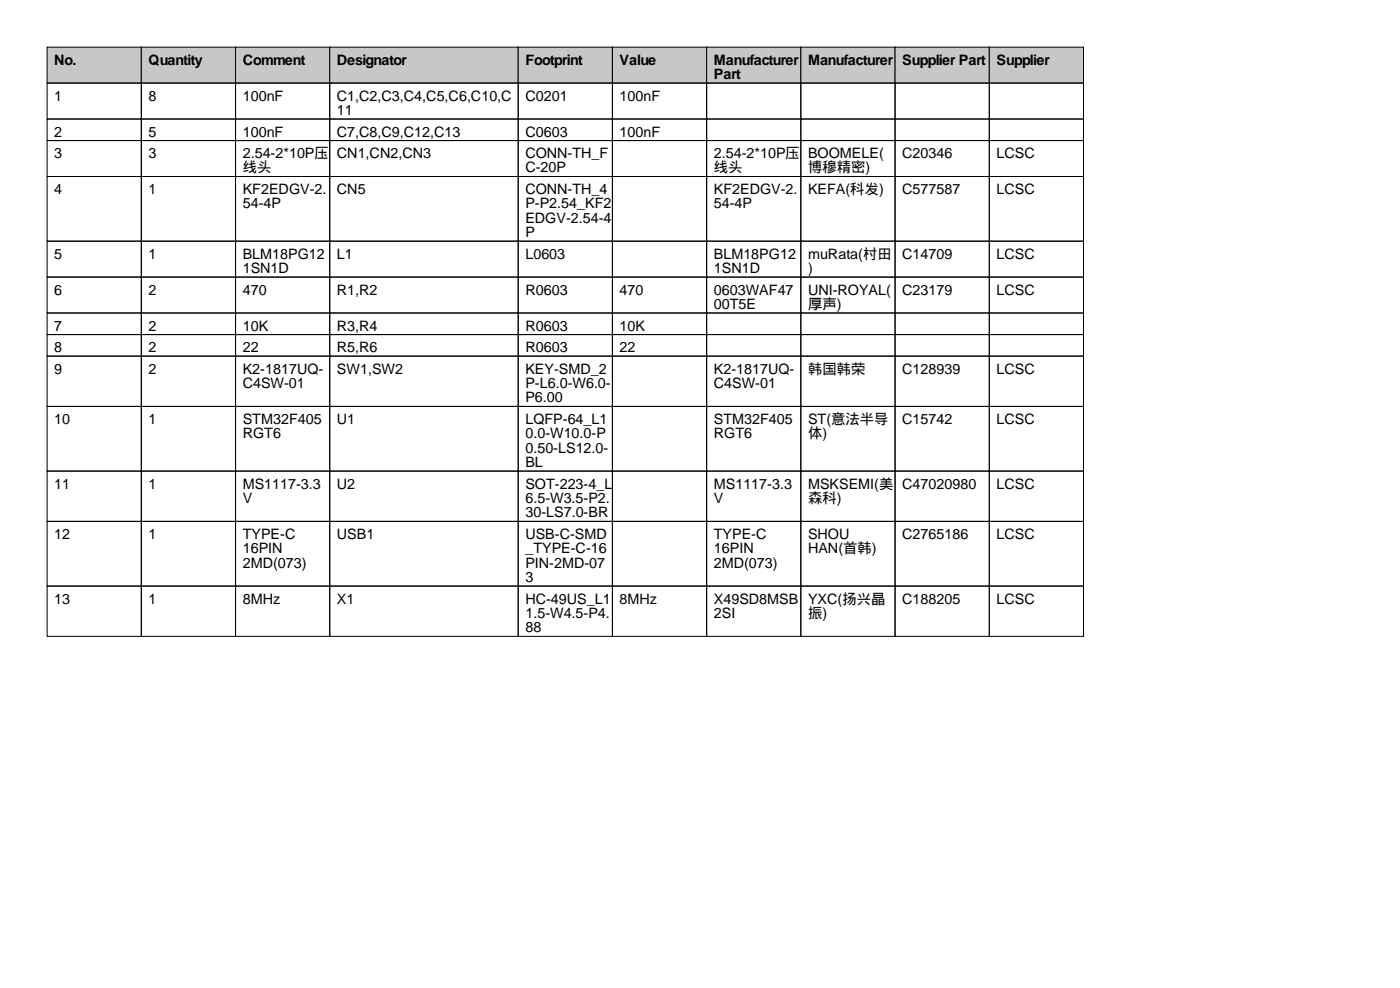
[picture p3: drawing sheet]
<svg xmlns="http://www.w3.org/2000/svg" width="297mm" height="210mm" viewBox="0 0 297 210" stroke-linecap="round" stroke-linejoin="round" font-family="sans-serif">
<defs><g id="words">
<g font-size="3">
<text x="11.5" y="13.7">No.</text>
<text x="31.5" y="13.7">Quantity</text>
<text x="51.5" y="13.7">Comment</text>
<text x="71.5" y="13.7">Designator</text>
<text x="111.5" y="13.7">Footprint</text>
<text x="131.5" y="13.7">Value</text>
<text x="151.5" y="13.7">Manufacturer</text>
<text x="151.5" y="16.8">Part</text>
<text x="171.5" y="13.7">Manufacturer</text>
<text x="191.5" y="13.7">Supplier Part</text>
<text x="211.5" y="13.7">Supplier</text>
<text x="11.5" y="21.3">1</text>
<text x="31.5" y="21.3">8</text>
<text x="51.5" y="21.3">100nF</text>
<text x="71.5" y="21.3">C1,C2,C3,C4,C5,C6,C10,C</text>
<text x="111.5" y="21.3">C0201</text>
<text x="131.5" y="21.3">100nF</text>
<text x="11.5" y="29">2</text>
<text x="31.5" y="29">5</text>
<text x="51.5" y="29">100nF</text>
<text x="71.5" y="24.4">11</text>
<text x="71.5" y="29">C7,C8,C9,C12,C13</text>
<text x="111.5" y="29">C0603</text>
<text x="131.5" y="29">100nF</text>
<text x="11.5" y="33.5">3</text>
<text x="31.5" y="33.5">3</text>
<text x="51.5" y="33.5">2.54-2*10P压</text>
<text x="71.5" y="33.5">CN1,CN2,CN3</text>
<text x="111.5" y="33.5">CONN-TH_F</text>
<text x="151.5" y="33.5">2.54-2*10P压</text>
<text x="171.5" y="33.5">BOOMELE(</text>
<text x="191.5" y="33.5">C20346</text>
<text x="211.5" y="33.5">LCSC</text>
<text x="11.5" y="41.2">4</text>
<text x="31.5" y="41.2">1</text>
<text x="51.5" y="36.6">线头</text>
<text x="51.5" y="41.2">KF2EDGV-2.</text>
<text x="71.5" y="41.2">CN5</text>
<text x="111.5" y="36.6">C-20P</text>
<text x="111.5" y="41.2">CONN-TH_4</text>
<text x="151.5" y="36.6">线头</text>
<text x="151.5" y="41.2">KF2EDGV-2.</text>
<text x="171.5" y="36.6">博穆精密)</text>
<text x="171.5" y="41.2">KEFA(科发)</text>
<text x="191.5" y="41.2">C577587</text>
<text x="211.5" y="41.2">LCSC</text>
<text x="51.5" y="44.2">54-4P</text>
<text x="111.5" y="44.2">P-P2.54_KF2</text>
<text x="111.5" y="47.2">EDGV-2.54-4</text>
<text x="151.5" y="44.2">54-4P</text>
<text x="111.5" y="50.3">P</text>
<text x="11.5" y="54.9">5</text>
<text x="31.5" y="54.9">1</text>
<text x="51.5" y="54.9">BLM18PG12</text>
<text x="51.5" y="57.9">1SN1D</text>
<text x="71.5" y="54.9">L1</text>
<text x="111.5" y="54.9">L0603</text>
<text x="151.5" y="54.9">BLM18PG12</text>
<text x="151.5" y="57.9">1SN1D</text>
<text x="171.5" y="54.9">muRata(村田</text>
<text x="171.5" y="57.9">)</text>
<text x="191.5" y="54.9">C14709</text>
<text x="211.5" y="54.9">LCSC</text>
<text x="11.5" y="62.5">6</text>
<text x="31.5" y="62.5">2</text>
<text x="51.5" y="62.5">470</text>
<text x="71.5" y="62.5">R1,R2</text>
<text x="111.5" y="62.5">R0603</text>
<text x="131.5" y="62.5">470</text>
<text x="151.5" y="62.5">0603WAF47</text>
<text x="151.5" y="65.5">00T5E</text>
<text x="171.5" y="62.5">UNI-ROYAL(</text>
<text x="171.5" y="65.5">厚声)</text>
<text x="191.5" y="62.5">C23179</text>
<text x="211.5" y="62.5">LCSC</text>
<text x="11.5" y="70.1">7</text>
<text x="31.5" y="70.1">2</text>
<text x="51.5" y="70.1">10K</text>
<text x="71.5" y="70.1">R3,R4</text>
<text x="111.5" y="70.1">R0603</text>
<text x="131.5" y="70.1">10K</text>
<text x="11.5" y="74.7">8</text>
<text x="31.5" y="74.7">2</text>
<text x="51.5" y="74.7">22</text>
<text x="71.5" y="74.7">R5,R6</text>
<text x="111.5" y="74.7">R0603</text>
<text x="131.5" y="74.7">22</text>
<text x="11.5" y="79.3">9</text>
<text x="31.5" y="79.3">2</text>
<text x="51.5" y="79.3">K2-1817UQ-</text>
<text x="51.5" y="82.3">C4SW-01</text>
<text x="71.5" y="79.3">SW1,SW2</text>
<text x="111.5" y="79.3">KEY-SMD_2</text>
<text x="111.5" y="82.3">P-L6.0-W6.0-</text>
<text x="151.5" y="79.3">K2-1817UQ-</text>
<text x="151.5" y="82.3">C4SW-01</text>
<text x="171.5" y="79.3">韩国韩荣</text>
<text x="191.5" y="79.3">C128939</text>
<text x="211.5" y="79.3">LCSC</text>
<text x="11.5" y="89.9">10</text>
<text x="31.5" y="89.9">1</text>
<text x="51.5" y="89.9">STM32F405</text>
<text x="71.5" y="89.9">U1</text>
<text x="111.5" y="85.3">P6.00</text>
<text x="111.5" y="89.9">LQFP-64_L1</text>
<text x="151.5" y="89.9">STM32F405</text>
<text x="171.5" y="89.9">ST(意法半导</text>
<text x="191.5" y="89.9">C15742</text>
<text x="211.5" y="89.9">LCSC</text>
<text x="51.5" y="93">RGT6</text>
<text x="111.5" y="93">0.0-W10.0-P</text>
<text x="151.5" y="93">RGT6</text>
<text x="171.5" y="93">体)</text>
<text x="111.5" y="96">0.50-LS12.0-</text>
<text x="111.5" y="99.1">BL</text>
<text x="11.5" y="103.6">11</text>
<text x="31.5" y="103.6">1</text>
<text x="51.5" y="103.6">MS1117-3.3</text>
<text x="51.5" y="106.7">V</text>
<text x="71.5" y="103.6">U2</text>
<text x="111.5" y="103.6">SOT-223-4_L</text>
<text x="111.5" y="106.7">6.5-W3.5-P2.</text>
<text x="151.5" y="103.6">MS1117-3.3</text>
<text x="151.5" y="106.7">V</text>
<text x="171.5" y="103.6">MSKSEMI(美</text>
<text x="171.5" y="106.7">森科)</text>
<text x="191.5" y="103.6">C47020980</text>
<text x="211.5" y="103.6">LCSC</text>
<text x="111.5" y="109.7">30-LS7.0-BR</text>
<text x="11.5" y="114.3">12</text>
<text x="31.5" y="114.3">1</text>
<text x="51.5" y="114.3">TYPE-C</text>
<text x="51.5" y="117.4">16PIN</text>
<text x="71.5" y="114.3">USB1</text>
<text x="111.5" y="114.3">USB-C-SMD</text>
<text x="111.5" y="117.4">_TYPE-C-16</text>
<text x="151.5" y="114.3">TYPE-C</text>
<text x="151.5" y="117.4">16PIN</text>
<text x="171.5" y="114.3">SHOU</text>
<text x="171.5" y="117.4">HAN(首韩)</text>
<text x="191.5" y="114.3">C2765186</text>
<text x="211.5" y="114.3">LCSC</text>
<text x="51.5" y="120.4">2MD(073)</text>
<text x="111.5" y="120.4">PIN-2MD-07</text>
<text x="111.5" y="123.4">3</text>
<text x="151.5" y="120.4">2MD(073)</text>
<text x="11.5" y="128">13</text>
<text x="31.5" y="128">1</text>
<text x="51.5" y="128">8MHz</text>
<text x="71.5" y="128">X1</text>
<text x="111.5" y="128">HC-49US_L1</text>
<text x="111.5" y="131.1">1.5-W4.5-P4.</text>
<text x="131.5" y="128">8MHz</text>
<text x="151.5" y="128">X49SD8MSB</text>
<text x="151.5" y="131.1">2SI</text>
<text x="171.5" y="128">YXC(扬兴晶</text>
<text x="171.5" y="131.1">振)</text>
<text x="191.5" y="128">C188205</text>
<text x="211.5" y="128">LCSC</text>
<text x="111.5" y="134.1">88</text>
</g>
</g></defs>
<g fill="#c7c7c7" stroke="#000" stroke-width=".21">
<path d="M10 10h20v7.6h-20z"/>
<path d="M30 10h20v7.6h-20z"/>
<path d="M50 10h20v7.6h-20z"/>
<path d="M70 10h40v7.6h-40z"/>
<path d="M110 10h20v7.6h-20z"/>
<path d="M130 10h20v7.6h-20z"/>
<path d="M150 10h20v7.6h-20z"/>
<path d="M170 10h20v7.6h-20z"/>
<path d="M190 10h20v7.6h-20z"/>
<path d="M210 10h20v7.6h-20z"/>
</g>
<g fill="none" stroke="#000" stroke-width=".21">
<path d="M10 17.6h20v7.6h-20zM30 17.6h20v7.6h-20zM50 17.6h20v7.6h-20zM70 17.6h40v7.6h-40zM110 17.6h20v7.6h-20zM130 17.6h20v7.6h-20zM150 17.6h20v7.6h-20zM170 17.6h20v7.6h-20zM190 17.6h20v7.6h-20zM210 17.6h20v7.6h-20zM10 25.2h20v4.6h-20zM10 29.8h20v7.6h-20z"/>
<path d="M10 37.4h20v13.7h-20zM30 25.2h20v4.6h-20zM30 29.8h20v7.6h-20zM30 37.4h20v13.7h-20zM50 25.2h20v4.6h-20zM50 29.8h20v7.6h-20zM50 37.4h20v13.7h-20zM70 25.2h40v4.6h-40zM70 29.8h40v7.6h-40zM70 37.4h40v13.7h-40zM110 25.2h20v4.6h-20zM110 29.8h20v7.6h-20z"/>
<path d="M110 37.4h20v13.7h-20zM130 25.2h20v4.6h-20zM130 29.8h20v7.6h-20zM130 37.4h20v13.7h-20zM150 25.2h20v4.6h-20zM150 29.8h20v7.6h-20zM150 37.4h20v13.7h-20zM170 25.2h20v4.6h-20zM170 29.8h20v7.6h-20zM170 37.4h20v13.7h-20zM190 25.2h20v4.6h-20zM190 29.8h20v7.6h-20z"/>
<path d="M190 37.4h20v13.7h-20zM210 25.2h20v4.6h-20zM210 29.8h20v7.6h-20zM210 37.4h20v13.7h-20zM10 51.1h20v7.7h-20zM10 58.8h20v7.6h-20zM30 51.1h20v7.7h-20zM30 58.8h20v7.6h-20zM50 51.1h20v7.7h-20zM50 58.8h20v7.6h-20zM70 51.1h40v7.7h-40zM70 58.8h40v7.6h-40z"/>
<path d="M110 51.1h20v7.7h-20zM110 58.8h20v7.6h-20zM130 51.1h20v7.7h-20zM130 58.8h20v7.6h-20zM150 51.1h20v7.7h-20zM150 58.8h20v7.6h-20zM170 51.1h20v7.7h-20zM170 58.8h20v7.6h-20zM190 51.1h20v7.7h-20zM190 58.8h20v7.6h-20zM210 51.1h20v7.7h-20zM210 58.8h20v7.6h-20z"/>
<path d="M10 66.4h20v4.6h-20zM10 71h20v4.5h-20zM10 75.5h20v10.7h-20zM30 66.4h20v4.6h-20zM30 71h20v4.5h-20zM30 75.5h20v10.7h-20zM50 66.4h20v4.6h-20zM50 71h20v4.5h-20zM50 75.5h20v10.7h-20zM70 66.4h40v4.6h-40zM70 71h40v4.5h-40zM70 75.5h40v10.7h-40z"/>
<path d="M110 66.4h20v4.6h-20zM110 71h20v4.5h-20zM110 75.5h20v10.7h-20zM130 66.4h20v4.6h-20zM130 71h20v4.5h-20zM130 75.5h20v10.7h-20zM150 66.4h20v4.6h-20zM150 71h20v4.5h-20zM150 75.5h20v10.7h-20zM170 66.4h20v4.6h-20zM170 71h20v4.5h-20zM170 75.5h20v10.7h-20z"/>
<path d="M190 66.4h20v4.6h-20zM190 71h20v4.5h-20zM190 75.5h20v10.7h-20zM210 66.4h20v4.6h-20zM210 71h20v4.5h-20zM210 75.5h20v10.7h-20zM10 86.2h20v13.7h-20zM10 99.9h20v10.7h-20zM30 86.2h20v13.7h-20zM30 99.9h20v10.7h-20zM50 86.2h20v13.7h-20zM50 99.9h20v10.7h-20z"/>
<path d="M70 86.2h40v13.7h-40zM70 99.9h40v10.7h-40zM110 86.2h20v13.7h-20zM110 99.9h20v10.7h-20zM130 86.2h20v13.7h-20zM130 99.9h20v10.7h-20zM150 86.2h20v13.7h-20zM150 99.9h20v10.7h-20zM170 86.2h20v13.7h-20zM170 99.9h20v10.7h-20zM190 86.2h20v13.7h-20zM190 99.9h20v10.7h-20z"/>
<path d="M210 86.2h20v13.7h-20zM210 99.9h20v10.7h-20zM10 110.6h20v13.7h-20zM30 110.6h20v13.7h-20zM50 110.6h20v13.7h-20zM70 110.6h40v13.7h-40zM110 110.6h20v13.7h-20zM130 110.6h20v13.7h-20zM150 110.6h20v13.7h-20zM170 110.6h20v13.7h-20zM190 110.6h20v13.7h-20zM210 110.6h20v13.7h-20z"/>
<path d="M10 124.3h20v10.7h-20zM30 124.3h20v10.7h-20zM50 124.3h20v10.7h-20zM70 124.3h40v10.7h-40zM110 124.3h20v10.7h-20zM130 124.3h20v10.7h-20zM150 124.3h20v10.7h-20zM170 124.3h20v10.7h-20zM190 124.3h20v10.7h-20zM210 124.3h20v10.7h-20z"/>
</g>
<use href="#words"/>
</svg>
